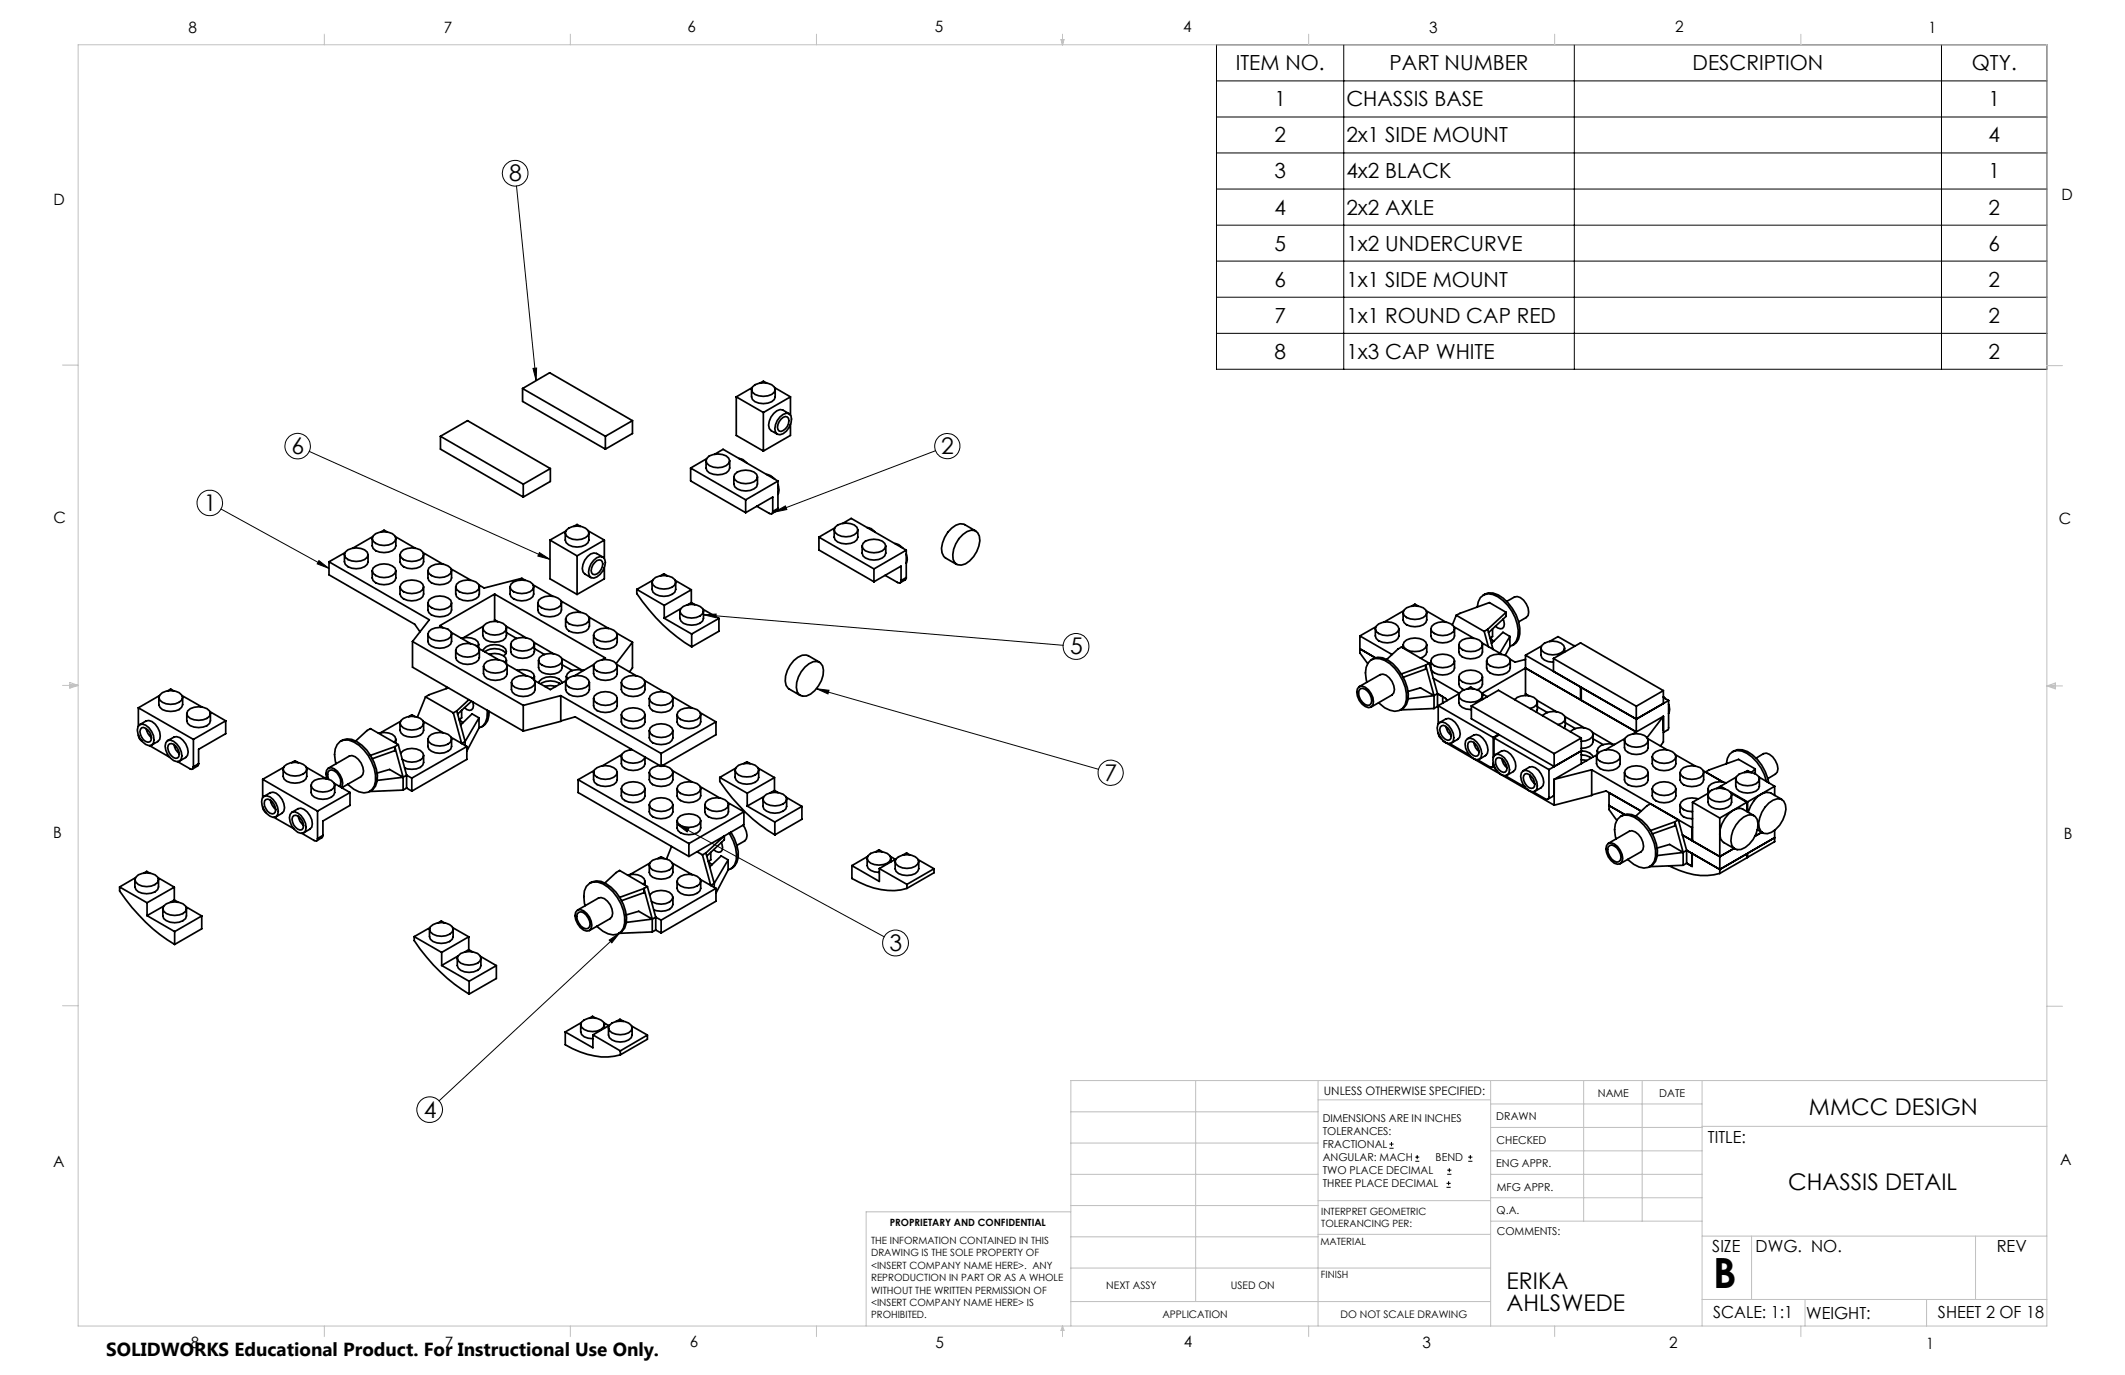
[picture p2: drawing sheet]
<svg xmlns="http://www.w3.org/2000/svg" width="432mm" height="279mm" viewBox="0 0 432 279" stroke-linecap="round" stroke-linejoin="round" font-family="sans-serif">
<defs><g id="words">
<text font-size="8.5" x="348.1" y="261.8">B</text>
<g font-size="4.7">
<text x="103.4" y="36.8">8</text>
<text x="59.3" y="92.3">6</text>
<text x="191.3" y="92.3">2</text>
<text x="41.4" y="103.8">1</text>
<text x="217.4" y="133">5</text>
<text x="224.4" y="158.6">7</text>
<text x="180.7" y="193.3">3</text>
<text x="86.1" y="227.2">4</text>
<text x="367.6" y="226.5">MMCC DESIGN</text>
<text x="363.3" y="241.9">CHASSIS DETAIL</text>
<text x="306.1" y="261.9">ERIKA</text>
<text x="306.1" y="266.4">AHLSWEDE</text>
</g>
<g font-size="4.2">
<text x="251.1" y="14.3">ITEM NO.</text>
<text x="282.4" y="14.3">PART NUMBER</text>
<text x="343.9" y="14.3">DESCRIPTION</text>
<text x="400.7" y="14.3">QTY.</text>
<text x="259" y="21.6">1</text>
<text x="273.6" y="21.6">CHASSIS BASE</text>
<text x="404.1" y="21.6">1</text>
<text x="259" y="28.9">2</text>
<text x="273.6" y="28.9">2x1 SIDE MOUNT</text>
<text x="404.1" y="28.9">4</text>
<text x="259" y="36.3">3</text>
<text x="273.6" y="36.3">4x2 BLACK</text>
<text x="404.1" y="36.3">1</text>
<text x="259" y="43.6">4</text>
<text x="273.6" y="43.6">2x2 AXLE</text>
<text x="404.1" y="43.6">2</text>
<text x="259" y="50.9">5</text>
<text x="273.6" y="50.9">1x2 UNDERCURVE</text>
<text x="404.1" y="50.9">6</text>
<text x="259" y="58.2">6</text>
<text x="273.6" y="58.2">1x1 SIDE MOUNT</text>
<text x="404.1" y="58.2">2</text>
<text x="259" y="65.6">7</text>
<text x="273.6" y="65.6">1x1 ROUND CAP RED</text>
<text x="404.1" y="65.6">2</text>
<text x="259" y="72.9">8</text>
<text x="273.6" y="72.9">1x3 CAP WHITE</text>
<text x="404.1" y="72.9">2</text>
</g>
<text font-size="3.8" x="21.6" y="275.5">SOLIDWORKS Educational Product. For Instructional Use Only.</text>
<g font-size="3.4">
<text x="347.1" y="232.3">TITLE:</text>
<text x="347.9" y="254.3">SIZE</text>
<text x="356.7" y="254.4">DWG. NO.</text>
<text x="405.7" y="254.5">REV</text>
<text x="348.1" y="267.9">SCALE: 1:1</text>
<text x="367" y="268">WEIGHT:</text>
<text x="393.8" y="267.9">SHEET 2 OF 18</text>
</g>
<g font-size="3.2">
<text x="38.3" y="6.7">8</text>
<text x="90.2" y="6.7">7</text>
<text x="139.7" y="6.5">6</text>
<text x="190" y="6.5">5</text>
<text x="240.4" y="6.5">4</text>
<text x="290.4" y="6.7">3</text>
<text x="340.4" y="6.5">2</text>
<text x="391.9" y="6.7">1</text>
<text x="10.9" y="41.6">D</text>
<text x="418.9" y="40.7">D</text>
<text x="10.9" y="106.3">C</text>
<text x="418.4" y="106.4">C</text>
<text x="10.8" y="170.2">B</text>
<text x="419.4" y="170.6">B</text>
<text x="10.8" y="237.2">A</text>
<text x="418.6" y="236.8">A</text>
<text x="38.8" y="273.8">8</text>
<text x="90.4" y="273.8">7</text>
<text x="140.2" y="273.8">6</text>
<text x="190.1" y="273.9">5</text>
<text x="240.5" y="273.8">4</text>
<text x="289" y="273.9">3</text>
<text x="339.1" y="273.8">2</text>
<text x="391.4" y="274.1">1</text>
</g>
<text font-size="2.4" x="269" y="222.4">UNLESS OTHERWISE SPECIFIED:</text>
<g font-size="2.2">
<text x="268.8" y="228">DIMENSIONS ARE IN INCHES</text>
<text x="304.1" y="227.7">DRAWN</text>
<text x="324.7" y="222.9">NAME</text>
<text x="337.2" y="222.9">DATE</text>
<text x="268.8" y="230.6">TOLERANCES:</text>
<text x="268.8" y="233.3">FRACTIONAL</text>
<text x="304.1" y="232.6">CHECKED</text>
<text x="268.8" y="236">ANGULAR: MACH</text>
<text x="268.8" y="238.6">TWO PLACE DECIMAL</text>
<text x="291.7" y="236">BEND</text>
<text x="304" y="237.2">ENG APPR.</text>
<text x="268.8" y="241.3">THREE PLACE DECIMAL</text>
<text x="304.2" y="241.9">MFG APPR.</text>
<text x="304.1" y="246.7">Q.A.</text>
<text x="304.1" y="250.9">COMMENTS:</text>
</g>
<g font-size="2.1">
<text x="224.8" y="262">NEXT ASSY</text>
<text x="250.1" y="261.9">USED ON</text>
<text x="236.2" y="267.8">APPLICATION</text>
<text x="272.4" y="267.8">DO NOT SCALE DRAWING</text>
</g>
<g font-size="2">
<text x="180.8" y="249.2">PROPRIETARY AND CONFIDENTIAL</text>
<text x="268.5" y="246.8">INTERPRET GEOMETRIC</text>
<text x="268.5" y="249.4">TOLERANCING PER:</text>
<text x="177" y="252.8">THE INFORMATION CONTAINED IN THIS</text>
<text x="177" y="255.3">DRAWING IS THE SOLE PROPERTY OF</text>
<text x="177" y="257.8">&lt;INSERT COMPANY NAME HERE&gt;. ANY</text>
<text x="268.3" y="252.9">MATERIAL</text>
<text x="177" y="260.3">REPRODUCTION IN PART OR AS A WHOLE</text>
<text x="177" y="262.9">WITHOUT THE WRITTEN PERMISSION OF</text>
<text x="268.4" y="259.7">FINISH</text>
<text x="177" y="265.4">&lt;INSERT COMPANY NAME HERE&gt; IS</text>
<text x="177" y="267.9">PROHIBITED.</text>
</g>
</g></defs>
<g fill="none" stroke="#000" stroke-width=".2">
<path d="M247.2 9.1h168.7v65.9h-168.7zM247.2 16.4h168.7M273.1 9.1v65.9M319.9 9.1v65.9M394.5 9.1v65.9M105 37.8l3.9 39.5M247.2 23.8h168.7M247.2 31.1h168.7M247.2 38.4h168.7M247.2 45.8h168.7M247.2 53.1h168.7M108.3 74.9l.7-.1-.1 2.5z"/>
<path d="M247.2 60.4h168.7M247.2 67.7h168.7M62.8 91.7l49 22M190.1 91.6l-32.8 12.5M44.9 103.4l22 12.1M64.8 113.9l2.1 1.6-2.4-.9zM109.6 112.3l2.2 1.4-2.5-.7zM157.3 104.1l2.3-1.3 .3 .7zM142.9 124.9l2.6-.1v.7zM142.9 124.9l73.1 6.2M165.9 139.9l2.6 .4-.3 .7zM165.9 139.9l57.3 16.4"/>
<path d="M137.6 167.5l2.4 .9-.4 .7zM137.6 167.5l42.1 22.9M123.8 191l2.1-1.4-1.6 2zM125.9 189.6l-36.7 34.1M282.3 233.3h.9M282.3 232.5h.9M282.8 232.1v.8M287.6 236h.8M287.6 235.1h.8M288 234.7v.8M294.1 238.6h.8M294.1 237.8h.8"/>
<path d="M294.5 237.4v.8M298.3 236h.9M298.3 235.1h.9M298.8 234.7v.8M293.9 241.3h.9M293.9 240.5h.9M294.4 240v.8"/>
<circle cx="104.7" cy="35.2" r="2.6"/>
<circle cx="60.5" cy="90.7" r="2.59"/>
<circle cx="192.5" cy="90.7" r="2.56"/>
<circle cx="42.6" cy="102.2" r="2.59"/>
<circle cx="218.6" cy="131.3" r="2.62"/>
<circle cx="225.7" cy="157" r="2.57"/>
<circle cx="182" cy="191.6" r="2.63"/>
<circle cx="87.3" cy="225.5" r="2.61"/>
</g>
<g fill="none" stroke="#c0c0c0" stroke-width=".2">
<path d="M15.9 9.1h400v260.4h-400zM65.9 6.9v2.2M115.9 6.9v2.2M165.9 6.9v2.2M215.6 8h.6l-.3 1.1zM215.7 8l.2 1.1M215.9 6.9v2.2M216 8l-.1 1.1M265.9 6.9v2.2M315.9 6.9v2.2M365.9 6.9v2.2M12.7 74.2h3.2"/>
<path d="M415.9 74.3h3.2M12.7 139.3h3.2M14.2 139.1l1.7 .2M14.2 138.7l1.7 .6-1.7 .5zM15.9 139.3l-1.7 .3M415.9 139.4h3.2M415.9 139.4l1.8-.6v1.2zM415.9 139.4l1.8 .3M417.7 139.2l-1.8 .2M12.7 204.4h3.2M243 219.6v44.9M267.8 219.6v49.9"/>
<path d="M302.9 219.6v49.9M321.8 219.6v28.5M333.7 219.6v28.5M345.9 219.6v49.9M415.9 204.5h3.2M415.9 219.6h-198.3v49.9M217.6 238.6h50.2M217.6 232.3h50.2M217.6 225.9h50.2M267.8 223.5h35.1M302.9 233.9h43M302.9 229.1h43"/>
<path d="M302.9 224.3h43M302.9 238.6h43M345.9 228.9h70M217.6 257.7h85.3M217.6 251.3h50.2M217.6 245h50.2M217.6 246.2h-41.6v23.3M267.8 250.8h35.1M267.8 244h35.1M302.9 248.1h43M302.9 243.4h43M345.9 251.2h70"/>
<path d="M355.9 251.2v12.9M401.4 251.2v12.9M65.9 269.5v2.1M115.9 269.5v2.1M165.9 269.5v2.1M215.9 269.5v2.1M215.9 269.5l.3 .8h-.6zM217.6 264.5h85.3M265.9 269.5v2.1M315.9 269.5v2.1M345.9 264.1h70M365.9 269.5v2.1"/>
<path d="M366.8 264.1v5.4M391.5 264.1v5.4"/>
</g>
<path d="M108.3 74.9l.7-.1-.1 2.5zM157.3 104.1l2.3-1.3 .3 .7zM142.9 124.9l2.6-.1v.7zM165.9 139.9l2.6 .4-.3 .7zM137.6 167.5l2.4 .9-.4 .7zM123.8 191l2.1-1.4-1.6 2zM64.8 113.9l2.1 1.6-2.4-.9zM109.6 112.3l2.2 1.4-2.5-.7z" fill="#000"/>
<g fill="none" stroke="#000" stroke-width=".35">
<path d="M106.2 79v2.6l16.8 9.7M106.2 79l16.8 9.7M106.2 79l5.5-3.3 16.8 9.8M152.7 79.2v1.4a2.08 2.08 0 0 0 2.4 1.4 2.08 2.08 0 0 0 2.4-1.4v-1.4M152.8 78.8l-3.2 1.8M152.9 78.6a3.3 3.3 0 0 1 4.4 0l.2 .6a2.08 2.08 0 0 1-2.4 1.3 2.08 2.08 0 0 1-2.4-1.3zM154.4 77.8l.7-.3 .7 .3M157.4 78.8l3.2 1.8M89.5 88.7v2.6l16.8 9.7M89.5 88.7l16.8 9.7M89.5 88.7l5.5-3.2 16.8 9.7M106.3 98.4v2.6"/>
<path d="M111.8 95.2l-5.5 3.2M111.8 95.2v2.6l-5.5 3.2M123 88.7v2.6M128.5 85.5l-5.5 3.2M128.5 85.5v2.6l-5.5 3.2M140.3 95.1l11.2 6.5M140.3 95.1v2.6l11.2 6.5M143.5 93.6v1.5l.2 .5a3.3 3.3 0 0 0 4.4 0l.2-.5v-1.5M143.5 93.2l-3.2 1.9M143.7 93.1a3.3 3.3 0 0 1 4.4 0l.2 .5a2.15 2.15 0 0 1-2.4 1.4 2.08 2.08 0 0 1-2.4-1.4zM145.2 92.3l1.7-1 11.2 6.5M149.1 96.9v1.5a2.15 2.15 0 0 0 2.4 1.4 2.15 2.15 0 0 0 2.4-1.4v-1.5"/>
<path d="M149.3 96.4a3.3 3.3 0 0 1 4.4 0l.2 .5a2.08 2.08 0 0 1-2.4 1.4 2.08 2.08 0 0 1-2.4-1.4zM149.6 80.6v7.9l5.5 3.2M149.6 80.6l5.5 3.2M150.1 93.2a2.02 2.02 0 0 1 1.7 .9M155.1 83.8v7.9M155.8 96.4a2.46 2.46 0 0 1 1.6 1M158.1 98.5a2.23 2.23 0 0 1 0 1.9M158.1 97.8l-6.6 3.8M158.1 97.8v5.5M158.5 84.7l.6-.5 .7-.2 .5 .1a2.14 2.14 0 0 1 0 2.8 2.08 2.08 0 0 1-2.4 1.3 2.14 2.14 0 0 1 0-2.8zM158.7 85.2l.9-.6 .4 .1a1.68 1.68 0 0 1-.4 2.4l-.9 .6-.4-.1a1.43 1.43 0 0 1 0-1.9zM160.3 84.1l-1.2-.8a2.17 2.17 0 0 0-2.4 1.4 2.1 2.1 0 0 0 0 2.8l1.2 .7"/>
<path d="M160.6 80.6l-5.5 3.2M160.6 80.6v3.7M160.6 86.3v2.2l-5.5 3.2M66.9 114.2l20.3 11.7-3.4 4.5M66.9 114.2v2.6l17.4 10.1 1 1.5M70 112.7v1.5a2.15 2.15 0 0 0 2.4 1.4 2.15 2.15 0 0 0 2.4-1.4v-1.5M70.1 112.3l-3.2 1.9M70.2 112.2a3.3 3.3 0 0 1 4.4 0l.2 .5a2.08 2.08 0 0 1-2.4 1.4 2.08 2.08 0 0 1-2.4-1.4zM75.6 116v1.4a2.08 2.08 0 0 0 2.4 1.4 2.08 2.08 0 0 0 2.4-1.4v-1.4M75.6 109.4v1.5a2.08 2.08 0 0 0 2.4 1.4 2.08 2.08 0 0 0 2.4-1.4v-1.5M75.7 109l-4 2.4M75.8 115.4a3.3 3.3 0 0 1 4.5 0l.1 .6a2.15 2.15 0 0 1-2.4 1.4 2.15 2.15 0 0 1-2.4-1.4z"/>
<path d="M75.8 108.9a3.3 3.3 0 0 1 4.5 0l.1 .5a2.15 2.15 0 0 1-2.4 1.4 2.15 2.15 0 0 1-2.4-1.4zM77.4 108.1l.6-.4 .7 .4M80.3 109l4 2.4M81.3 119.2v1.5a2.18 2.18 0 0 0 2.4 1.4 2.1 2.1 0 0 0 2.4-1.4v-1.5M81.3 112.7v1.5a2.15 2.15 0 0 0 2.4 1.4 2.08 2.08 0 0 0 2.4-1.4v-1.5M81.5 118.7a3.3 3.3 0 0 1 4.4 0l.2 .5-.2 .6a3.3 3.3 0 0 1-4.4 0l-.2-.6zM81.5 112.2a3.3 3.3 0 0 1 4.4 0l.2 .5-.2 .5a3.3 3.3 0 0 1-4.4 0l-.2-.5zM86 112.3l4 2.4M87 116v1.4a2.08 2.08 0 0 0 2.4 1.4 2.08 2.08 0 0 0 2.4-1.4v-1.4M87.1 115.4a3.3 3.3 0 0 1 4.5 0l.2 .6a2.15 2.15 0 0 1-2.4 1.4 2.15 2.15 0 0 1-2.4-1.4zM91.7 115.6l4 2.3M92.6 119.2v1.5a2.18 2.18 0 0 0 2.4 1.4 2.18 2.18 0 0 0 2.4-1.4v-1.5"/>
<path d="M92.8 118.7a3.3 3.3 0 0 1 4.4 0l.2 .5a2.08 2.08 0 0 1-2.4 1.4 2.08 2.08 0 0 1-2.4-1.4zM103.6 119.2v1.5a2.18 2.18 0 0 0 2.4 1.4 2.18 2.18 0 0 0 2.4-1.4v-1.5M103.8 118.7a3.3 3.3 0 0 1 4.5 0l.1 .5a2.08 2.08 0 0 1-2.4 1.4 2.08 2.08 0 0 1-2.4-1.4zM106.7 117.9l-.7-.4-7.6 2-1.1-.6M108.3 118.9l4.1 2.3M111.8 109.7l5.5 3.3M111.8 109.7v7.9l5.5 3.2M114.9 108.3v1.4a2.15 2.15 0 0 0 2.4 1.5 2.15 2.15 0 0 0 2.4-1.5v-1.4M115 107.9l-3.2 1.8M115 107.8a3.2 3.2 0 0 1 4.5 0l.2 .5a2.18 2.18 0 0 1-2.4 1.4 2.18 2.18 0 0 1-2.4-1.4zM116.6 107l.7-.4 .6 .4M117.3 113v7.8"/>
<path d="M119.6 107.9l3.2 1.8M120.6 113.8l.7-.5 .7-.2 .5 .1a2.1 2.1 0 0 1 0 2.8 2.23 2.23 0 0 1-2.4 1.4 2.16 2.16 0 0 1 0-2.8zM120.9 114.3l.4-.4 .4-.1h.4a1.41 1.41 0 0 1 0 1.9 1.45 1.45 0 0 1-1.6 1 1.41 1.41 0 0 1 0-1.9zM122.5 113.2l-1.3-.7a2.08 2.08 0 0 0-2.4 1.3 2.14 2.14 0 0 0 0 2.8l1.3 .8M122.8 109.7v3.8M122.8 115.4v2.2l-5.5 3.2M122.8 109.7l-5.5 3.3M129.4 119.8v.8a35.2 35.2 0 0 0 11.1 10.8M129.4 119.8l5.6 3.2M132.5 118.3v1.5a2.15 2.15 0 0 0 2.4 1.4 2.15 2.15 0 0 0 2.4-1.4v-1.5M132.6 117.9l-3.2 1.9M132.7 117.8a3.3 3.3 0 0 1 4.4 0l.2 .5a2.08 2.08 0 0 1-2.4 1.4 2.08 2.08 0 0 1-2.4-1.4z"/>
<path d="M134.2 117l.7-.4 .7 .4M137.2 117.9l3.3 1.9M140.5 119.8l-5.5 3.2M140.5 119.8v2.6M151.5 101.6v2.6M153.8 102.9l2.5 1.4a.42 .42 0 0 0 .5 .1 .42 .42 0 0 0 .2-.5M157 103.9v-2.9l-5.5 3.2M158.1 103.3l-.1 .4-1.2 .7M158.1 103.3l-1.1 .6M166.4 109.1v2.7l11.2 6.4M166.4 109.1l11.2 6.5M169.5 107.7v1.4a2.08 2.08 0 0 0 2.4 1.4 2.08 2.08 0 0 0 2.4-1.4v-1.4"/>
<path d="M169.6 107.3l-3.2 1.8M169.7 107.1a3.3 3.3 0 0 1 4.4 0l.2 .6a2.15 2.15 0 0 1-2.4 1.4 2.15 2.15 0 0 1-2.4-1.4zM171.2 106.4l1.8-1.1 11.1 6.5M175.2 110.9v1.5a2.08 2.08 0 0 0 2.4 1.4 2.15 2.15 0 0 0 2.4-1.4v-1.5M175.4 110.4a3.3 3.3 0 0 1 4.4 0l.2 .5a2.08 2.08 0 0 1-2.4 1.4l-1.7-.4-.5-.4-.2-.6zM176.2 107.2a2.01 2.01 0 0 1 1.6 1M177.6 115.6v2.6M179.8 116.9l2.6 1.5a.42 .42 0 0 0 .5 0 .42 .42 0 0 0 .2-.4M181.9 110.5a2.31 2.31 0 0 1 1.6 .9M183.1 118v-3l-5.5 3.2M184.1 112.6a2.23 2.23 0 0 1 0 1.9M184.1 117.4l-.2 .4-1 .6"/>
<path d="M184.1 111.8l-6.5 3.8M184.1 111.8v5.6M184.1 117.4l-1 .6M195.7 108.6a2.03 2.03 0 0 1 2.9-.4 3.7 3.7 0 0 1-.1 3.9 4.7 4.7 0 0 1-3.2 2.7h-.7l-.6-.4a3.9 3.9 0 0 1 .2-3.9l.6-1zM198.3 107.9l-2.3-1.3a2.22 2.22 0 0 0-2.6 .7 5.8 5.8 0 0 0-2 5l.4 .8 .3 .3 2.3 1.3M83.8 130.4l22.5 12.9M83.8 130.4v5.2l22.5 13M87 128.9v1.5a2.18 2.18 0 0 0 2.4 1.3 2.18 2.18 0 0 0 2.4-1.3v-1.5M87 122.5v1.5a2.08 2.08 0 0 0 2.4 1.3 2.08 2.08 0 0 0 2.4-1.3v-1.5M87.1 128.3a3.3 3.3 0 0 1 4.5 0l.2 .6a2.08 2.08 0 0 1-2.4 1.3 2.08 2.08 0 0 1-2.4-1.3zM87.1 122a3.3 3.3 0 0 1 4.5 0l.2 .5a2.18 2.18 0 0 1-2.4 1.4 2.18 2.18 0 0 1-2.4-1.4zM90.7 139.6v.3"/>
<path d="M91.1 139.8l-3.9 1.4-.7 .4M91.7 128.5l4 2.3M92.6 132.2v1.4a2.15 2.15 0 0 0 2.4 1.4 2.15 2.15 0 0 0 2.4-1.4v-1.4M92.8 131.6a3.2 3.2 0 0 1 4.4 0l.2 .6a2.18 2.18 0 0 1-2.4 1.3 2.18 2.18 0 0 1-2.4-1.3zM93.7 129.7a3.7 3.7 0 0 1 3.4 .7l.2 .5-.2 .5M97.3 130.9v.8M97.3 131.8l4 2.3M98.1 127.6v1.5a2.08 2.08 0 0 0 2.4 1.4l1.7-.4 .5-.5 .2-.5v-1.5M98.1 132.2a2.92 2.92 0 0 1 4.6-.3l.2 .5-.2 .5-.4 .4M98.2 127.2l-4 2.4M98.2 135.4v1.5a2.08 2.08 0 0 0 2.4 1.4l1.8-.4 .5-.5 .1-.5v-1.5M98.3 127.1a3.3 3.3 0 0 1 4.4 0l.2 .5a2.08 2.08 0 0 1-2.4 1.4 2.15 2.15 0 0 1-2.4-1.4z"/>
<path d="M98.5 134.9a3.3 3.3 0 0 1 4.4 0l.1 .5-.1 .5a3.3 3.3 0 0 1-4.4 0l-.3-.5zM98.5 132.4a3.3 3.3 0 0 1 4.3 .4M99.4 133a3.4 3.4 0 0 1 3.3 .6l.2 .6-.2 .5M100.5 120.7l-11.1 6.4 .6 .4M100.5 120.7l22.5 13-.7 .4M100.5 120.7v5.6M100.5 125.9l.7 .4M102.8 127.2l4.1 2.4M102.9 134.2v.7M102.9 128.6l2.1 1.1M103 135l4 2.3M103.8 130.9v1.5a2.18 2.18 0 0 0 2.4 1.4 2.18 2.18 0 0 0 2.4-1.4v-1.5"/>
<path d="M103.9 138.7v1.4a2.15 2.15 0 0 0 2.4 1.4 2.15 2.15 0 0 0 2.4-1.4v-1.4M104 130.4a3.3 3.3 0 0 1 4.4 0l.2 .5a2.08 2.08 0 0 1-2.4 1.4 2.08 2.08 0 0 1-2.4-1.4zM104.1 138.1a3.2 3.2 0 0 1 4.4 0l.2 .6a2.08 2.08 0 0 1-2.4 1.4 2.08 2.08 0 0 1-2.4-1.4zM105.1 136.2a3.7 3.7 0 0 1 3.3 .7l.2 .5-.2 .6M108.5 130.5l4 2.4M108.6 137.4v.8M108.6 131.8l2 1.2M108.6 138.3l3.2 1.8 3.2-1.8M109.3 122.5v1.5a2.08 2.08 0 0 0 2.4 1.3 2.08 2.08 0 0 0 2.4-1.3v-1.5M109.4 134.2v1.4a2.08 2.08 0 0 0 2.4 1.4 2.08 2.08 0 0 0 2.4-1.4v-1.4M109.5 138.7a2.25 2.25 0 0 1 2.3-1.2 2.35 2.35 0 0 1 2.4 1.2M109.5 122a3.3 3.3 0 0 1 4.4 0l.2 .5a2.18 2.18 0 0 1-2.4 1.4 2.18 2.18 0 0 1-2.4-1.4z"/>
<path d="M109.6 133.6a3.3 3.3 0 0 1 4.5 0l.1 .6a2.15 2.15 0 0 1-2.4 1.4 2.15 2.15 0 0 1-2.4-1.4zM109.8 139a3.7 3.7 0 0 1 4 0M110.7 139.5a3.7 3.7 0 0 1 2.3 0M114 122.1l4 2.3M114.2 133.8l3.9 2.3M114.2 135.1l2.1 1.1M114.9 138.7v1.4a2.15 2.15 0 0 0 2.4 1.4 2.16 2.16 0 0 0 2.5-1.4v-1.4M114.9 125.8v1.4a2.08 2.08 0 0 0 2.4 1.4 2.1 2.1 0 0 0 2.5-1.4v-1.4M115.1 137.4v.8M115.1 138.1a3.2 3.2 0 0 1 4.5 0l.2 .6a2.1 2.1 0 0 1-2.5 1.4 2.08 2.08 0 0 1-2.4-1.4zM115.1 125.2a3.3 3.3 0 0 1 4.5 0l.2 .6a2.1 2.1 0 0 1-2.5 1.3 2.08 2.08 0 0 1-2.4-1.3zM118.6 136.2a3.6 3.6 0 0 0-3.3 .7l-.2 .5 .2 .6"/>
<path d="M119.7 125.4l4 2.3M120.6 135.4v1.5a2.08 2.08 0 0 0 2.4 1.4 2.08 2.08 0 0 0 2.4-1.4v-1.5M120.6 129v1.5a2.15 2.15 0 0 0 2.4 1.4 2.15 2.15 0 0 0 2.4-1.4v-1.5M120.7 135l-4 2.3M120.8 134.9a3.3 3.3 0 0 1 4.4 0l.2 .5a2.08 2.08 0 0 1-2.4 1.4 2.08 2.08 0 0 1-2.4-1.4zM120.8 128.5a3.2 3.2 0 0 1 4.4 0l.2 .5a2.18 2.18 0 0 1-2.4 1.4 2.18 2.18 0 0 1-2.4-1.4zM125.3 135l4 2.3M125.3 128.7l3.2 1.8M126.3 138.7v1.4a2.15 2.15 0 0 0 2.4 1.4 2.15 2.15 0 0 0 2.4-1.4v-1.4M126.4 138.1a3.2 3.2 0 0 1 4.5 0l.2 .6a2.08 2.08 0 0 1-2.4 1.4 2.08 2.08 0 0 1-2.4-1.4zM128.5 130.5v5.2l-.6 .8M128.5 130.5l-3.3 4.3"/>
<path d="M131 138.3l4 2.3M135 123v2.6M135 125.6l5.5 3.2M138.1 124.2v1.5a2.08 2.08 0 0 0 2.4 1.3 2.08 2.08 0 0 0 2.4-1.3v-1.5M138.3 123.7l-3.3 1.9M138.4 123.6a3.3 3.3 0 0 1 4.4 0l.1 .6a2.15 2.15 0 0 1-2.4 1.4 2.15 2.15 0 0 1-2.4-1.4zM140.5 122.4l-.8 .5M140.5 122.4l.7 .5M140.5 128.8v2.6M142.9 123.8l3.2 1.9M146.1 125.7l-5.6 3.1M146.1 125.7v2.6l-5.6 3.1"/>
<path d="M163.6 135.5l.8-.6a1.71 1.71 0 0 1 1.9-.4 1.71 1.71 0 0 1 1 1.7 5.9 5.9 0 0 1-3.4 5.2 1.57 1.57 0 0 1-2.1-1.7 5.9 5.9 0 0 1 1.8-4.2zM166.5 134.5l-2.2-1.3a2.58 2.58 0 0 0-3 1 5.6 5.6 0 0 0-1.6 5.1l.5 .6 2.4 1.4M276.2 139.5l4.3-2.4a2.08 2.08 0 0 1 2.4 1.4 2.1 2.1 0 0 1 0 2.7l-4.3 2.5M276.2 139.5a2.08 2.08 0 0 1 2.4 1.4 2.14 2.14 0 0 1 0 2.8 2.19 2.19 0 0 1-2.4-1.4 2.14 2.14 0 0 1 0-2.8zM276.3 129.2v3.5l1.6 2.1M276.3 131.8l3.2 1.9M276.3 129.2l6.6 3.8M276.4 139.9a1.92 1.92 0 0 1 2.2 1.8l.1 .7-.1 .5-.3 .4a1.7 1.7 0 0 1-1.9-1.2 1.69 1.69 0 0 1 0-2.2zM277.7 138.6a5 5 0 0 1 .3-3.9 2.46 2.46 0 0 1 3.4-.5 9 9 0 0 1 4.4 7.9 2.36 2.36 0 0 1-3.4 2.2l-1-.5-1.3-1M278.7 134.1a2.66 2.66 0 0 1 3.3 0 9.2 9.2 0 0 1 4.1 8.1 2.5 2.5 0 0 1-1.5 2.1M279.5 127.8v1.4a2.08 2.08 0 0 0 2.4 1.4 2.15 2.15 0 0 0 2.4-1.4v-1.4M279.5 127.4l-3.2 1.8"/>
<path d="M279.6 127.2a3.2 3.2 0 0 1 4.5 0l.2 .6a2.18 2.18 0 0 1-2.4 1.4 2.1 2.1 0 0 1-2.4-1.4zM281.8 134l2.3-2.1 .7-.4 5.6 3.3M285.1 124.5v1.5a2.08 2.08 0 0 0 2.4 1.4 2.08 2.08 0 0 0 2.4-1.4v-1.5M285.1 131v.7M285.2 124.1l-4 2.3M285.3 130.5a3.3 3.3 0 0 1 4.4 0l.2 .5a2.08 2.08 0 0 1-2.4 1.4 2.08 2.08 0 0 1-2.4-1.4zM285.3 124a3.3 3.3 0 0 1 4.4 0l.2 .5a2.08 2.08 0 0 1-2.4 1.4 2.08 2.08 0 0 1-2.4-1.4zM286.8 123.2l.7-.4 .7 .4M289.7 135.1l-4.9 1.8M289.7 135.1v.9l-4.5 1.6M289.7 135.1l1.7 6.3M289.8 124.1l4 2.3"/>
<path d="M289.9 131v1.5l-.2 .5-1.1 .7M290.4 134.8l-.7 .3M290.4 134.8l1.7 6.1M290.8 134.3v1.4a2.15 2.15 0 0 0 2.4 1.5 2.15 2.15 0 0 0 2.4-1.5v-1.4M290.8 127.8v1.4a2.15 2.15 0 0 0 2.4 1.4 2.15 2.15 0 0 0 2.4-1.4v-1.4M290.9 133.8a3.3 3.3 0 0 1 4.5 0l.2 .5a2.08 2.08 0 0 1-2.4 1.4 2.08 2.08 0 0 1-2.4-1.4zM290.9 127.2a3.2 3.2 0 0 1 4.5 0l.2 .6a2.18 2.18 0 0 1-2.4 1.4 2.18 2.18 0 0 1-2.4-1.4zM291.3 137.8l5.2 3.1M295.5 127.4l4 2.3M295.9 125l5.7 3.3M295.9 125l-.8 2M296.4 137.5v1.5l.2 .6 .9 .6"/>
<path d="M296.4 131v1.5a2.08 2.08 0 0 0 2.4 1.4 2.08 2.08 0 0 0 2.4-1.4v-1.5M296.6 137a3.3 3.3 0 0 1 4.5 0l.1 .5a2.15 2.15 0 0 1-2.4 1.5 2.15 2.15 0 0 1-2.4-1.5zM296.6 130.5a3.3 3.3 0 0 1 4.5 0l.1 .5a2.08 2.08 0 0 1-2.4 1.4 2.08 2.08 0 0 1-2.4-1.4zM298.2 140l.6-.4 .7 .4M300.2 123.3a2.5 2.5 0 0 1 1.3-2.4 2.5 2.5 0 0 1 2.8 .3 8.8 8.8 0 0 1 4.1 8.1l-.3 .9-.5 .8-.8 .4M301.1 130.6l4.1 2.4M301.2 137.5v1.5l-.1 .6-.9 .6M301.4 120.9a2.69 2.69 0 0 1 3 0 9.1 9.1 0 0 1 4.4 7.9 2.53 2.53 0 0 1-1.5 2.4M301.6 128.3l.8 3.1M302.1 134.3v1.4a2.15 2.15 0 0 0 2.4 1.5 2.15 2.15 0 0 0 2.4-1.5v-1.4M302.3 133.8a3.3 3.3 0 0 1 4.4 0l.2 .5a2.08 2.08 0 0 1-2.4 1.4 2.08 2.08 0 0 1-2.4-1.4zM302.3 127.9l-.7 .4"/>
<path d="M302.3 127.9l1.1 4.1M303.3 127.8v1.5l-.5 .3 .7 .7M305.4 125.8a1.58 1.58 0 0 1-.1 1.9l-.4 .1-1-.6M306 124.4l-3.4-2-6.7 2.6M306 124.4l-3.7 3.5M306 124.4v.8l-3.5 3.4M306.2 122.2l1.5-.9a2.08 2.08 0 0 1 2.4 1.4 2.14 2.14 0 0 1 0 2.8l-1.5 .9M306.8 133.9l1.1 .6 2.1-.5M306.8 129.3v2.1M306.8 129.3l-1.4-.8-2.3 2.2M306.8 129.3l-2 3.5M306.8 131.4l-.9 1.8"/>
<path d="M310 133.1l22.5 13M310 133.1v8.2M313.1 131.7v1.4a2.19 2.19 0 0 0 2.6 1.4M313.2 131.3l-3.2 1.8M313.3 131.2a3.2 3.2 0 0 1 4.4 0l.2 .5a2.18 2.18 0 0 1-2.4 1.4 2.18 2.18 0 0 1-2.4-1.4zM314.9 130.4l1.7-1 3.4 1.9M315.7 133.8l16.8 9.7M315.7 133.8l5.5-3.2 16.8 9.7M315.7 133.8v2.6M317.9 131.7v.8M319.8 131.2h.3M321.2 139.6v2.6l.1-.1"/>
<path d="M28.1 149.4l.1 .5 .6 .7M28.1 143.8v3.7M28.1 143.8l11.2 6.4M28.4 147.2l1.3-.7a2.08 2.08 0 0 1 2.4 1.4 2.14 2.14 0 0 1 0 2.8l-1.3 .7M28.4 147.2a2.08 2.08 0 0 1 2.4 1.4 2.14 2.14 0 0 1 0 2.8 2.17 2.17 0 0 1-2.4-1.4 2.1 2.1 0 0 1 0-2.8zM28.8 147.9a1.99 1.99 0 0 1 1.9 2.6l-.3 .2a1.91 1.91 0 0 1-1.9-2.5zM29.7 148.1a2.87 2.87 0 0 0 1.1 1.8M30.4 151.5l4 2.3M32.3 141.7v1.5a2.08 2.08 0 0 0 2.4 1.4 2.1 2.1 0 0 0 2.4-1.4v-1.5M32.4 141.4l-4.3 2.4M32.5 141.2a3.2 3.2 0 0 1 4.4 0l.2 .5a2.19 2.19 0 0 1-2.4 1.4 2.18 2.18 0 0 1-2.4-1.4zM34 150.5l1.3-.7a2.08 2.08 0 0 1 2.4 1.4 2.1 2.1 0 0 1 0 2.7l-1.2 .8"/>
<path d="M34 150.5a2.18 2.18 0 0 1 2.5 1.4 2.1 2.1 0 0 1 0 2.8 2.14 2.14 0 0 1-2.5-1.4 2.16 2.16 0 0 1 0-2.8zM34 140.4l.7-.4 .6 .4M34.4 151.2a1.95 1.95 0 0 1 1.9 2.5l-.2 .3a1.45 1.45 0 0 1-1.7-.9 1.41 1.41 0 0 1 0-1.9zM35.4 151.3a2.61 2.61 0 0 0 1 1.8M36.1 154.8l2.5 1.4a.42 .42 0 0 0 .5 .1 .42 .42 0 0 0 .2-.5M37 141.4l4 2.3M38 145v1.5a2.08 2.08 0 0 0 2.4 1.3 2.08 2.08 0 0 0 2.4-1.3v-1.5M38.1 144.5a3.3 3.3 0 0 1 4.5 0l.2 .5a2.08 2.08 0 0 1-2.4 1.4 2.08 2.08 0 0 1-2.4-1.4zM39.3 150.2v5.6M40.4 155.2l-.3 .4-1 .7M40.4 155.2l-1.1 .6M42.7 144.6l3.2 1.9"/>
<path d="M45.9 146.5l-6.6 3.7M45.9 146.5v2.6l-5.5 3.2v2.9M53.4 158.4v3.7M53.4 158.4l11.1 6.4M57.5 156.3v1.5a2.08 2.08 0 0 0 2.4 1.3 2.08 2.08 0 0 0 2.4-1.3v-1.5M57.6 155.9l-4.2 2.5M57.7 155.8a3.3 3.3 0 0 1 4.5 0l.1 .5a2.15 2.15 0 0 1-2.4 1.4 2.15 2.15 0 0 1-2.4-1.4zM59.3 155l.6-.4 .7 .4M62.3 155.9l4 2.3M63.2 159.6v1.4a2.1 2.1 0 0 0 2.4 1.4 2.18 2.18 0 0 0 2.4-1.4v-1.4M63.4 159a3.3 3.3 0 0 1 4.4 0l.2 .6a2.08 2.08 0 0 1-2.4 1.3l-1.7-.4-.5-.4-.2-.5zM66.4 158.3a1.86 1.86 0 0 1 .3-2.2 2.08 2.08 0 0 1 2.4 1.4 2.32 2.32 0 0 1 .3 2.5"/>
<path d="M66.7 156.1l4.3-2.5a2.17 2.17 0 0 1 2.4 1.4 2.1 2.1 0 0 1 0 2.8l-3.9 2.3M66.8 158.4a1.56 1.56 0 0 1 .2-1.9 2.22 2.22 0 0 1 2.3 2.5l-.1 .5-.3 .3M67.9 159.2l3.2 1.8M68.3 155.2a4.9 4.9 0 0 1 .2-3.9 2.38 2.38 0 0 1 3.4-.5 8.9 8.9 0 0 1 4.4 7.9 2.36 2.36 0 0 1-3.3 2.2l-1.1-.5-1.2-1.1M69.2 150.6a2.87 2.87 0 0 1 3.3 .1 9 9 0 0 1 4.1 8 2.5 2.5 0 0 1-1.5 2.1M72.3 150.6l2.3-2.2 .7-.3 5.6 3.2M76.6 157.1l2.6-.7 2.7 1.5M76.9 149a3.7 3.7 0 0 1 3.4 .7l.1 .5-.2 .6M80.2 151.7l-4.9 1.8M80.2 151.7v.8l-4.5 1.7M80.2 151.7l1.7 6.2M80.4 150.2v.8"/>
<path d="M80.9 151.3l-.7 .4M80.9 151.3l1.7 6.2M81.3 146.9v1.5a2.08 2.08 0 0 0 2.4 1.4l1.7-.4 .5-.5 .2-.5v-1.5M81.4 146.6l-4 2.3M81.4 153a3.1 3.1 0 0 1 4.5 0l.2 .5a2.1 2.1 0 0 1-2.4 1.4l-.9-.1-1.1-.5M81.5 146.4a3.3 3.3 0 0 1 4.4 0l.2 .5a2.08 2.08 0 0 1-2.4 1.4 2.15 2.15 0 0 1-2.4-1.4zM81.9 157.9l-5.2 .7M81.9 157.9v2.6M82.6 157.5l-.7 .4M82.6 157.5l1.1 .6M82.6 157.5v2.6M83 145.6l.7-.4 .6 .4"/>
<path d="M83.7 158.1v2.7M86 146.6l4 2.3M86.1 153.5v1.4a2.02 2.02 0 0 1-2.4 1.4l-.9-.1-.6-.2M86.5 141.6l-1.7 4.1M86.5 141.6l5.6 3.3M87 150.2v1.5a2.18 2.18 0 0 0 2.4 1.4 2.18 2.18 0 0 0 2.4-1.4v-1.5M87.1 149.7a3.3 3.3 0 0 1 4.5 0l.2 .5a2.08 2.08 0 0 1-2.4 1.4 2.08 2.08 0 0 1-2.4-1.4zM91.7 149.8l2.1 1.3M92.1 144.9l1.7 6.2M92.8 144.5l-.7 .4M92.8 144.5l1.7 6.2M93.8 144.4v1.5l-.5 .3 .8 .7"/>
<path d="M93.8 151.1l1.1 .6M94.5 150.7l-.7 .4M94.5 150.7v.8M94.9 151.7l-11.2 6.4M94.9 151.7v2.6l-11.2 6.5M95.3 142.2l-2.5 2.3M95.8 142.5l-2.8 2.6M96.1 142.6a1.43 1.43 0 0 1-.3 1.7l-.4 .1-.5-.2-.5-.4M97.3 145.9v2M97.3 145.9l-1.4-.8-2.3 2.2M97.3 147.9l-2.4 4.7M97.3 145.9l-2.8 4.8"/>
<path d="M99 144.3a3.8 3.8 0 0 1-.9 3.2l-.8 .4M99.4 144.5a3 3 0 0 1-1.6 3.2M106.3 143.3v5.3M113.9 141.4l20.4 11.7M113.9 141.4l-7.6 1.9M113.9 146.5l3-.8 17.4 10M113.9 141.4v5.2l-7.6 2M117.5 158.4l22.5 13M117.5 158.4v2.6l22.5 13M120.6 157v1.4a2.08 2.08 0 0 0 2.4 1.4 2.08 2.08 0 0 0 2.4-1.4v-1.4M120.6 141.9v1.5a2.08 2.08 0 0 0 2.4 1.4 2.08 2.08 0 0 0 2.4-1.4v-1.5M120.7 156.6l-3.2 1.8"/>
<path d="M120.8 156.4a3.3 3.3 0 0 1 4.4 0l.2 .6a2.15 2.15 0 0 1-2.4 1.4 2.15 2.15 0 0 1-2.4-1.4zM120.8 141.4a3.3 3.3 0 0 1 4.4 0l.2 .5a2.15 2.15 0 0 1-2.4 1.4 2.15 2.15 0 0 1-2.4-1.4zM126.3 145.2v1.5a2.18 2.18 0 0 0 2.4 1.4 2.18 2.18 0 0 0 2.4-1.4v-1.5M126.4 153.3l-4.1 2.3M126.4 159.7a3.3 3.3 0 0 1 4.5 0l.2 .5a2.08 2.08 0 0 1-2.4 1.4 2.08 2.08 0 0 1-2.4-1.4zM126.4 144.7a3.3 3.3 0 0 1 4.5 0l.2 .5a2.08 2.08 0 0 1-2.4 1.4 2.08 2.08 0 0 1-2.4-1.4zM128.2 152.2l-.2 .2M128.4 152.3a2.01 2.01 0 0 0-2.1 1.4 2.08 2.08 0 0 0 2.4 1.4 2.23 2.23 0 0 0 2.4-1.3v1.4a2.18 2.18 0 0 1-2.4 1.4 2.18 2.18 0 0 1-2.4-1.4v-1.5M131.9 157v1.4l.2 .6a3.3 3.3 0 0 0 4.4 0l.2-.6v-1.4M131.9 141.9v1.5l.2 .5a3.3 3.3 0 0 0 4.4 0l.2-.5v-1.5M131.9 148.4v1.5l.2 .6a3.3 3.3 0 0 0 4.4 0l.2-.6v-1.5M132.1 147.9a3.3 3.3 0 0 1 4.4 0l.2 .5a2.15 2.15 0 0 1-2.4 1.5 2.08 2.08 0 0 1-2.4-1.5z"/>
<path d="M132.1 141.4a3.3 3.3 0 0 1 4.4 0l.2 .5a2.15 2.15 0 0 1-2.4 1.4 2.08 2.08 0 0 1-2.4-1.4zM134.1 155.6a2.03 2.03 0 0 0-2.2 1.4 2.08 2.08 0 0 0 2.4 1.4 2.15 2.15 0 0 0 2.4-1.4 2.11 2.11 0 0 0-2.1-1.4M134.3 153.1v2.6M134.7 155.5l.3 .1M136.6 156.6l4.1 2.3M136.6 141.5l4.1 2.4M137.6 145.2v1.5a2.18 2.18 0 0 0 2.4 1.4 2.18 2.18 0 0 0 2.4-1.4v-1.5M137.8 159.7a3.3 3.3 0 0 1 4.4 0l.2 .5a2.08 2.08 0 0 1-2.4 1.4 2.08 2.08 0 0 1-2.4-1.4zM137.8 144.7a3.3 3.3 0 0 1 4.4 0l.2 .5a2.08 2.08 0 0 1-2.4 1.4 2.08 2.08 0 0 1-2.4-1.4zM142.3 159.8l4 2.4M142.3 144.8l3.2 1.9M145.5 146.7v2.6l-11.2 6.4"/>
<path d="M145.5 146.7l-11.2 6.4M146.3 158v.8a35.4 35.4 0 0 0 11.1 10.9M146.3 158l5.5 3.2M149.4 156.5v1.5a2.08 2.08 0 0 0 2.4 1.3 2.08 2.08 0 0 0 2.4-1.3v-1.5M149.5 156.1l-3.2 1.9M149.6 156a3.3 3.3 0 0 1 4.4 0l.2 .5a2.08 2.08 0 0 1-2.4 1.4 2.08 2.08 0 0 1-2.4-1.4zM151.1 155.2l.7-.4 .6 .4M154.1 156.1l3.3 1.9M157.4 158l-5.6 3.2M157.4 158v2.6M286.1 140.5l2.5-.7 2.8 1.6M291.4 141.4l-5.3 .6"/>
<path d="M291.4 141.4v2.6M291.4 144l-6.8 .3M292.1 140.9l-.7 .5M292.1 140.9l1.1 .7v1.3M292.1 143.5l.1 .2M292.1 140.9v2.6M292.1 143.5l-.7 .5M292.1 140.9l1.7 1 .3 .4M292.2 149l.3 .6 .4 .5M292.2 143.4l11.2 6.5M292.2 143.4v3.7M292.5 146.8l1.3-.7a2.17 2.17 0 0 1 2.4 1.4 2 2 0 0 1 0 2.7l-1.3 .8"/>
<path d="M292.5 146.8a2.08 2.08 0 0 1 2.4 1.4 2.14 2.14 0 0 1 0 2.8 2.08 2.08 0 0 1-2.4-1.4 2.14 2.14 0 0 1 0-2.8zM292.9 147.5a1.64 1.64 0 0 1 1.9 1.5v1l-.2 .4a1.69 1.69 0 0 1-1.9-1.6l-.1-.6 .1-.4zM293.3 150.6l22.5 13M293.8 147.6a2.64 2.64 0 0 0 1.1 1.8M294.6 151.1l4 2.3M296.4 141.3v1.5a2.19 2.19 0 0 0 2.6 1.4M296.5 140.9l-4.3 2.5M296.6 140.8a3.3 3.3 0 0 1 4.5 0l.1 .5a2.08 2.08 0 0 1-2.4 1.4 2.08 2.08 0 0 1-2.4-1.4zM298.2 150.1l1.3-.7a2.08 2.08 0 0 1 2.4 1.3 2.14 2.14 0 0 1 0 2.8l-1.3 .8M298.2 150.1a2.08 2.08 0 0 1 2.4 1.4 2.16 2.16 0 0 1 0 2.8 2.17 2.17 0 0 1-2.4-1.4 2.1 2.1 0 0 1 0-2.8zM298.6 150.7a1.41 1.41 0 0 1 1.6 1 1.41 1.41 0 0 1 0 1.9 1.95 1.95 0 0 1-1.9-2.6zM299 143.4v2.6l16.8 9.8"/>
<path d="M299 143.4l16.8 9.7M299 143.4l5.5-3.1 16.8 9.7M299.5 150.9a2.49 2.49 0 0 0 1.1 1.8M300.2 154.4l2.5 1.4a.44 .44 0 0 0 .5 .1 .44 .44 0 0 0 .2-.5v-.4M301.1 140.9l8.9-5.2 22.5 13M301.1 140.9l1.1 .7M301.2 141.3v.8M303.4 149.9v4.1M303.6 155.5l.1 .5 .5 .7M303.6 155.6l-.4 .3M303.6 149.9v3.7M303.6 149.9l11.1 6.5"/>
<path d="M303.8 153.4l1.3-.8a2.17 2.17 0 0 1 2.4 1.4 2.1 2.1 0 0 1 0 2.8l-1.3 .7M303.8 153.4a2.17 2.17 0 0 1 2.4 1.4 2.1 2.1 0 0 1 0 2.7 2.08 2.08 0 0 1-2.4-1.4 2.14 2.14 0 0 1 0-2.7zM304 154.3l.2-.3a1.94 1.94 0 0 1 1.9 2.6l-.2 .3a1.99 1.99 0 0 1-1.9-2.6zM304.5 149.2l-1.1 .7M304.6 149.3l-1 .6M305.2 154.2a2.83 2.83 0 0 0 1 1.8M305.9 157.6l4 2.3M307.8 142.2a3.3 3.3 0 0 1 4.4 0l.2 .5-.2 .5-.5 .5-.8 .3M309.5 156.6l1.3-.7a2.08 2.08 0 0 1 2.4 1.4 2.04 2.04 0 0 1 0 2.8l-1.3 .7M309.5 156.6a2.08 2.08 0 0 1 2.4 1.4 2.14 2.14 0 0 1 0 2.8 2.17 2.17 0 0 1-2.4-1.4 2.1 2.1 0 0 1 0-2.8zM309.9 157.3a1.72 1.72 0 0 1 1.9 1.5v1l-.3 .3a1.94 1.94 0 0 1-1.9-2.5zM310 141l.7 .4"/>
<path d="M310.8 157.4a2.63 2.63 0 0 0 1.1 1.8M312.3 142.3l4 2.3M312.4 142.7v1.5l-.2 .5M312.4 143.6l2 1.2M313.4 145.4a3.3 3.3 0 0 1 4.5 .1l.2 .5-.2 .5-.5 .5-.8 .2M314.7 156.4v5.5a.44 .44 0 0 1-.2 .5 .44 .44 0 0 1-.5-.1l-2.5-1.4M315.8 153.1v2.7M315.8 158.4v5.2M318 145.6l4 2.3M318.1 146v1.4l-.2 .6M318.1 146.9l2 1.1M319.1 148.7a3.3 3.3 0 0 1 4.4 0l.2 .5a2.15 2.15 0 0 1-2.4 1.4"/>
<path d="M321.3 154.4l1.1 .2M321.3 152.6a2.35 2.35 0 0 1 2.4 1.2M321.3 153.4l.9 .1 1.1 .5M321.3 150l-5.5 3.1M321.3 150v5.2M321.3 152.6l-5.5 3.2M321.3 152.6l-6.6 3.8M321.3 155.2l-5.5 3.2M323.4 156.4l20.4 11.8M323.4 156.4l-7.6 2M323.4 156.4v5.2l-7.6 2M323.6 148.8l4 2.4"/>
<path d="M323.7 149.2v1.5a2.08 2.08 0 0 1-2.4 1.4M323.7 150.1l2.1 1.2M324.4 153.7v1.5a2.15 2.15 0 0 0 2.4 1.4 2.15 2.15 0 0 0 2.4-1.4v-1.5M324.5 153.4l-3.2 1.8M324.6 152.5v.7M324.6 153.2a3.2 3.2 0 0 1 4.4 0l.2 .5a2.18 2.18 0 0 1-2.4 1.4 2.18 2.18 0 0 1-2.4-1.4zM328.1 151.3a3.6 3.6 0 0 0-3.3 .7l-.2 .5 .2 .5M330.1 150.5v1.4a2.18 2.18 0 0 0 2.4 1.4 2.18 2.18 0 0 0 2.4-1.4v-1.4M330.1 157v1.5a2.08 2.08 0 0 0 2.4 1.3 2.08 2.08 0 0 0 2.4-1.3v-1.5M330.2 150.1l-4 2.3M330.3 156.5a3.3 3.3 0 0 1 4.4 0l.2 .5a2.08 2.08 0 0 1-2.4 1.4 2.08 2.08 0 0 1-2.4-1.4zM330.3 149.9a3.3 3.3 0 0 1 4.4 0l.2 .6a2.08 2.08 0 0 1-2.4 1.3 2.08 2.08 0 0 1-2.4-1.3z"/>
<path d="M332.5 146.1l-11.2-6.4v2.6l11.2 6.4M332.5 143.5v5.2M332.5 148.7l-.7 .4M334.8 150.1l4 2.3M335.7 153.7v1.5a2.15 2.15 0 0 0 2.4 1.4 2.15 2.15 0 0 0 2.4-1.4v-1.5M335.9 159.7a3.2 3.2 0 0 1 4.5 0l.1 .6a2.18 2.18 0 0 1-2.4 1.3 2.18 2.18 0 0 1-2.4-1.3zM335.9 153.2a3.2 3.2 0 0 1 4.5 0l.1 .5a2.18 2.18 0 0 1-2.4 1.4 2.18 2.18 0 0 1-2.4-1.4zM338 141.5l.4 .5M338 140.3l-5.5 3.2M338 140.3v2.6M338 145.6v5.2l-.6 .8M338 145.6l-5.5 3.1"/>
<path d="M338 141.7l1.1 .6M338 145.6l-3.3 4.3M339.1 143.1a2.21 2.21 0 0 1 0 1.9M339.1 142.3v5.7l-.2 .3-.9 .5M339.1 142.3l-6.6 3.8M340.4 153.4l4.1 2.2M341.4 157v1.5a2.08 2.08 0 0 0 2.4 1.3l1.7-.3 .5-.5 .2-.5v-1.5M341.6 156.5a3.3 3.3 0 0 1 4.4 0l.2 .5-.2 .5a3.3 3.3 0 0 1-4.4 0l-.2-.5zM349.6 159.8l1 .5M349.6 159.8v.1M350.8 159.1a3.3 3.3 0 0 0-3.6 .6l-.1 .6 .2 .6M350.8 155.2a2.52 2.52 0 0 1 1.4-2.5 2.52 2.52 0 0 1 2.8 .4 9.4 9.4 0 0 1 4 5.7"/>
<path d="M352 152.8a2.68 2.68 0 0 1 3.1-.1 9.2 9.2 0 0 1 4.3 6.4M352.7 158.3v1.5a2.08 2.08 0 0 0 2.4 1.3 2.08 2.08 0 0 0 2.4-1.3v-1.5M352.8 157.9l-3.2 1.9M352.9 157.8a3.3 3.3 0 0 1 4.4 0l.2 .5a2.08 2.08 0 0 1-2.4 1.4 2.08 2.08 0 0 1-2.4-1.4zM354.4 157l.7-.4 .7 .4M356.7 156.2l-3.4-1.9-6 2.2-.7 .4 3.5 2-4-2.3M356.7 156.2l-.8 .8M356.7 156.2l-.1 1M356.8 154.1l1.6-1a2.17 2.17 0 0 1 2.4 1.5 2 2 0 0 1 0 2.7l-1.6 .9M357.4 157.9l3.2 1.9M360.6 159.8l-5.5 3.1M360.6 159.8v1.8"/>
<path d="M27.4 178.8v1.4a2.08 2.08 0 0 0 2.4 1.4 2.08 2.08 0 0 0 2.4-1.4v-1.4M27.5 178.4l-3.2 1.8M27.6 178.2a3.3 3.3 0 0 1 4.4 0l.2 .6a2.15 2.15 0 0 1-2.4 1.4 2.15 2.15 0 0 1-2.4-1.4zM29.2 177.4l.6-.3 .7 .3M32.1 178.4l3.3 1.9M53.4 164l.1 .5 .5 .6M53.7 161.8l1.2-.7a2.08 2.08 0 0 1 2.4 1.4 2.14 2.14 0 0 1 0 2.7l-1.2 .8M53.7 161.8a2.08 2.08 0 0 1 2.4 1.4 2.16 2.16 0 0 1 0 2.8 2.17 2.17 0 0 1-2.4-1.4 2.1 2.1 0 0 1 0-2.8zM53.8 162.7l.2-.2a1.96 1.96 0 0 1 1.9 2.5l-.2 .3a1.95 1.95 0 0 1-1.9-2.6zM55 162.6a2.83 2.83 0 0 0 1 1.8M55.7 166.1l4 2.3M59.3 165.1l1.3-.8a2.17 2.17 0 0 1 2.4 1.4 2.1 2.1 0 0 1 0 2.8l-1.3 .7"/>
<path d="M59.3 165.1a2.17 2.17 0 0 1 2.4 1.4 2.1 2.1 0 0 1 0 2.7 2.08 2.08 0 0 1-2.4-1.3 2.14 2.14 0 0 1 0-2.8zM59.7 165.7a1.94 1.94 0 0 1 1.9 2.6l-.3 .3a1.69 1.69 0 0 1-1.9-1.6l-.1-.5 .1-.5zM60.6 165.9a2.83 2.83 0 0 0 1.1 1.8M61.3 169.3l2.5 1.5a.41 .41 0 0 0 .5 .1 .41 .41 0 0 0 .2-.5M64.5 164.8v5.6M65.6 169.8l-.2 .4-1.1 .7M65.6 169.8l-1.1 .6M71.1 161l-6.6 3.8M71.1 161v2.7l-5.5 3.1v3M81.9 160.5l-6.8 .3M82.6 160.1l1.1 .7M82.6 160.1l-.7 .4"/>
<path d="M119.8 179.5a2.87 2.87 0 0 1 3.4 .1 8.8 8.8 0 0 1 4 8 2.72 2.72 0 0 1-1.5 2.1M122.9 179.4l2.3-2.1 .7-.4 5.7 3.3M126.3 160.2v1.5a2.18 2.18 0 0 0 2.4 1.4 2.18 2.18 0 0 0 2.4-1.4v-1.5M127.5 177.8a3.4 3.4 0 0 1 3.4 .7l.2 .6-.3 .6M131.1 179.1v.8M131.9 175.8v1.5l.2 .5a3.3 3.3 0 0 0 4.4 0l.2-.5v-1.5M131.9 163.5v1.5a2.08 2.08 0 0 0 2.4 1.4 2.15 2.15 0 0 0 2.4-1.4v-1.5M132 175.4l-4 2.3M132.1 175.3a3.3 3.3 0 0 1 4.4 0l.2 .5a2.08 2.08 0 0 1-2.4 1.4l-1.7-.4-.5-.5-.2-.5zM132.1 163a3.2 3.2 0 0 1 4.4 0l.2 .5a2.18 2.18 0 0 1-2.4 1.4 2.1 2.1 0 0 1-2.4-1.4zM133.7 174.4l.6-.3 .7 .3M136.5 172l-1.1 2.6"/>
<path d="M136.6 175.4l4.1 2.3M137.6 179.1v1.4a2.15 2.15 0 0 0 2.4 1.4 2.15 2.15 0 0 0 2.4-1.4v-1.4M137.6 166.8v1.4a2.08 2.08 0 0 0 2.4 1.4 2.08 2.08 0 0 0 2.4-1.4v-1.4M137.6 160.2v1.5a2.18 2.18 0 0 0 2.4 1.4 2.18 2.18 0 0 0 2.4-1.4v-1.5M137.8 178.5a3.2 3.2 0 0 1 4.4 0l.2 .6a2.18 2.18 0 0 1-2.4 1.3 2.18 2.18 0 0 1-2.4-1.3zM137.8 166.2a3.3 3.3 0 0 1 4.4 0l.2 .6a2.08 2.08 0 0 1-2.4 1.3 2.08 2.08 0 0 1-2.4-1.3zM140 171.4v2.6M141.6 173.1l1.1 .6M142.3 178.7l2.1 1.2M142.7 173.7l1.7 6.2M143.2 163.5v1.5a2.15 2.15 0 0 0 2.4 1.4 2.15 2.15 0 0 0 2.4-1.4v-1.5M143.4 163a3.2 3.2 0 0 1 4.4 0l.2 .5a2.18 2.18 0 0 1-2.4 1.4 2.18 2.18 0 0 1-2.4-1.4z"/>
<path d="M143.4 173.3l-.7 .4M143.4 173.3l1.7 6.2M144 175l.7 .7M144.4 179.9l1.1 .6M144.4 173.2v1.5l-.5 .4M145.1 179.5l-.7 .4M145.1 179.5v.8M146.6 171.2a1.58 1.58 0 0 1-.2 1.9l-.4 .1-1-.6M147.1 169.9l-3.7 3.4M147.2 169.9v.7l-3.6 3.4M148 174.7v2.1M148 174.7l-1.5-.8-2.3 2.2"/>
<path d="M148 174.7l-2.9 4.8M148 176.8l-2.5 4.7M148 163.1l3.2 1.9M148.2 169.3a7.2 7.2 0 0 1 1.1 6.4l-.6 .7-.7 .4M148.5 169.1a8.7 8.7 0 0 1 1.5 5.2 2.62 2.62 0 0 1-1.6 2.3M151 167.7a3.1 3.1 0 0 1 .7 2.8l-.4 .4-1.5 .9M151.2 165l-11.2 6.4M151.2 165v2.6l-11.2 6.4M151.8 161.2v2.6M151.8 163.8l5.6 3.2M155 162.4v1.5a2.18 2.18 0 0 0 2.4 1.3 2.18 2.18 0 0 0 2.4-1.3v-1.5M155.2 161.9l-3.4 1.9"/>
<path d="M155.2 161.9a3.3 3.3 0 0 1 4.5 0l.1 .5a2.08 2.08 0 0 1-2.4 1.4 2.08 2.08 0 0 1-2.4-1.4zM157.4 160.6l-.8 .5M157.4 160.6l.7 .4M157.4 167v2.7M159.7 162l3.2 1.9M162.9 163.9l-5.5 3.1M162.9 163.9v2.6l-5.5 3.2M173.1 175.9v2.6a14.2 14.2 0 0 0 11.2 2M173.1 175.9l5.6 3.2v-2.6M176.2 174.4v1.5a2.2 2.2 0 0 0 2.5 1.4M176.3 174l-3.2 1.9M176.4 173.9a3.3 3.3 0 0 1 4.4 0l.2 .5a2.08 2.08 0 0 1-2.4 1.4 2.08 2.08 0 0 1-2.4-1.4z"/>
<path d="M177.9 173.1l.7-.4 .7 .4M178.7 176.5l5.6 3.2M180.9 174l1 .6M181 174.4v.8M181.9 175v1.5a2.08 2.08 0 0 0 2.4 1.4 2.08 2.08 0 0 0 2.4-1.4v-1.5M182 174.6l-3.3 1.9M182.1 174.5a3.3 3.3 0 0 1 4.4 0l.2 .5a2.15 2.15 0 0 1-2.4 1.5 2.15 2.15 0 0 1-2.4-1.5zM184.3 179.7v.8M184.9 173.7l-.7-.4-.8 .5M186.6 174.7l3.2 1.8M189.8 176.5l-5.5 3.2M189.8 176.5v.8l-5.5 3.2"/>
<path d="M315.8 161.3l-.2 .5-1.1 .6M323.4 161.5l3-.8 7.1 4.1M326.8 172.1l.3-.3a1.7 1.7 0 0 1 1.9 1.1 1.59 1.59 0 0 1 0 2.2 1.66 1.66 0 0 1-1.9-1.1l-.3-.7-.1-.7zM326.8 171.4l4.3-2.5a2.19 2.19 0 0 1 2.4 1.4 2.14 2.14 0 0 1 0 2.8l-4.3 2.4M326.8 171.4a2.08 2.08 0 0 1 2.4 1.4 2 2 0 0 1 0 2.7 2.08 2.08 0 0 1-2.4-1.4 2.1 2.1 0 0 1 0-2.7zM327 161.1v3.4l1.5 2.2M327 163.7l3.1 1.8M328.4 170.5a5 5 0 0 1 .2-4 2.46 2.46 0 0 1 3.4-.5 9 9 0 0 1 4.4 8 2.36 2.36 0 0 1-3.3 2.2l-1.1-.6-1.2-1M329.3 165.9a2.87 2.87 0 0 1 3.3 .1 8.8 8.8 0 0 1 4.1 8 2.5 2.5 0 0 1-1.5 2.1l6.8-.3M332.4 165.8l2.3-2.1 .7-.4 5.6 3.3M335.7 160.3v1.4a2.15 2.15 0 0 0 2.4 1.4 2.15 2.15 0 0 0 2.4-1.4v-1.4M336.7 172.3l2.6-.7 2.7 1.6"/>
<path d="M339.2 175.9a13.7 13.7 0 0 0 10.3 1.6M340.3 167v.8l-4.5 1.6M340.3 167l-4.9 1.8M340.3 167l1.7 6.2M341 166.6l-.7 .4M341 166.6l1.7 6.2M341.4 163.5v1.5a2.14 2.14 0 0 0 2.5 1.4M342 173.2l-5.2 .6M342 173.2v2.6M342.7 172.8l6.8 3.9M342.7 172.8l-.7 .4M342.7 172.8l1.1 .6v2.6"/>
<path d="M342.7 175.4l1.1 .6M342.7 172.8v2.6M342.7 175.4l-.7 .4M343.8 170.8l-1.9-1.1 7.6 4.4M343.8 168.2v2.6M343.9 173.4v2.7l-1.2-.7M343.9 176h-.1M343.9 163l5.6 3.2M343.9 163v7.9l5.6 3.2M343.9 168.1l-.1 .1M343.9 170.7l-.1 .1M345.1 162.3a3.5 3.5 0 0 0-3.5 .7l-.2 .5a2.14 2.14 0 0 0 2.5 1.4"/>
<path d="M347.1 161.6v1.4a2.15 2.15 0 0 0 2.4 1.4 2.15 2.15 0 0 0 2.4-1.4v-1.4M347.1 160.3v.9M347.1 161.2l-3.2 1.8M347.2 161a3.2 3.2 0 0 1 4.5 0l.2 .6a2.18 2.18 0 0 1-2.4 1.3 2.18 2.18 0 0 1-2.4-1.3zM348.8 160.2l.7-.4 .6 .4M349.5 166.2v11.3M351.6 160.9l3.5 2M351.8 161.2l3.2 1.8M352.4 172.4l-2.9 1.7M353.5 166.7a2.4 2.4 0 0 1 3.1-.8 3.3 3.3 0 0 1 .2 3.6 5.5 5.5 0 0 1-3 3.1 1.6 1.6 0 0 1-2.1-1.7 5.9 5.9 0 0 1 1.8-4.2zM355 163l-5.5 3.2M355 163v1.9"/>
<path d="M355 174.3v-.8l-5.5 3.2M355 174.3l-5.5 3.2M355.1 162.9v2.1M355.1 174.2v-.8l5.5-3.2-11.1 6.5M355.1 174.2l-.1 .1M356.4 165.7l-2.2-1.3a2.52 2.52 0 0 0-3 1 5.4 5.4 0 0 0-1.6 5.1l.5 .6 2.4 1.4M357.1 168.6l1.1 .6M358 169.1l-1.4 .8M359.4 163.2a2.1 2.1 0 0 1 3-.4 3.7 3.7 0 0 1-.1 3.8 4.9 4.9 0 0 1-3.2 2.8 1.72 1.72 0 0 1-1.7-2.1 6.4 6.4 0 0 1 2-4.1zM360.6 168.7v2.3l-5.5 3.2M362.1 162.5l-2.3-1.4a2.45 2.45 0 0 0-2.6 .8 6.9 6.9 0 0 0-2 3.2M24.3 180.2v.8a35.4 35.4 0 0 0 11.2 10.9"/>
<path d="M24.3 180.2l5.6 3.2M29.9 183.4v2.7M29.9 186.1l5.6 3.2M33.1 184.6v1.5a2.18 2.18 0 0 0 2.4 1.4 2.18 2.18 0 0 0 2.4-1.4v-1.5M33.2 184.1l-3.3 2M33.3 184.1a3.3 3.3 0 0 1 4.4 0l.2 .5a2.08 2.08 0 0 1-2.4 1.4 2.08 2.08 0 0 1-2.4-1.4zM35.4 182.9l-.8 .4M35.4 182.9l.8 .4M35.4 180.3l-5.5 3.1M35.4 180.3v2.6M35.5 189.3v2.6M37.8 184.3l3.2 1.8"/>
<path d="M41 186.1l-5.5 3.2M41 186.1v2.6l-5.5 3.2M84.2 190.3v.8a35.8 35.8 0 0 0 11.1 10.9M84.2 190.3l5.5 3.2M87.3 188.8v1.5a2.08 2.08 0 0 0 2.4 1.4 2.08 2.08 0 0 0 2.4-1.4v-1.5M87.4 188.5l-3.2 1.8M87.5 188.3a3.3 3.3 0 0 1 4.4 0l.2 .5a2.15 2.15 0 0 1-2.4 1.5 2.15 2.15 0 0 1-2.4-1.5zM89 187.5l.7-.4 .6 .4M89.7 193.5v2.7M89.7 196.2l5.6 3.2M92 188.5l3.2 1.9M92.9 194.7v1.5a2.18 2.18 0 0 0 2.4 1.4 2.1 2.1 0 0 0 2.4-1.4v-1.5"/>
<path d="M93.1 194.2l-3.4 2M93.1 194.2a3.3 3.3 0 0 1 4.4 0l.2 .5-.2 .6a3.3 3.3 0 0 1-4.4 0l-.2-.6zM95.2 193l-.7 .4M95.2 193l.8 .4M95.2 190.4l-5.5 3.1M95.2 190.4v2.6M95.3 199.4v2.6M97.6 194.3l3.3 1.9M100.9 196.2l-5.6 3.2M100.9 196.2v2.6l-5.6 3.2M117.3 185.7l.3-.3a1.56 1.56 0 0 1 1.9 1.1 1.59 1.59 0 0 1 0 2.2 1.7 1.7 0 0 1-1.9-1.1l-.3-.7-.1-.7zM117.4 184.9l4.2-2.4a2.08 2.08 0 0 1 2.4 1.4 2.14 2.14 0 0 1 0 2.8l-4.2 2.4"/>
<path d="M117.4 184.9a2.17 2.17 0 0 1 2.4 1.4 2.1 2.1 0 0 1 0 2.8 2.08 2.08 0 0 1-2.4-1.4 2.05 2.05 0 0 1 0-2.8zM118.9 184a5.5 5.5 0 0 1 .2-3.9 2.46 2.46 0 0 1 3.4-.5 9 9 0 0 1 4.4 8 2.36 2.36 0 0 1-3.3 2.2l-1.1-.6-1.2-1M127.2 185.9l2.6-.7 2.7 1.6M130.8 180.6v.8l-4.5 1.6M130.8 180.6l-4.9 1.8M130.8 180.6l1.7 6.2M131.6 180.2l-.8 .4M131.6 180.2l1.6 6.2M132 181.9a3.2 3.2 0 0 1 4.5-.1l.2 .5a2.15 2.15 0 0 1-2.4 1.4l-.9-.1-1-.5M132.5 186.8l-5.2 .6M132.5 186.8v2.6M132.5 189.4l-6.7 .3"/>
<path d="M133.2 186.4l-.7 .4M133.2 186.4l1.1 .6M133.2 189l1.1 .6M133.2 186.4v2.6M133.2 189l-.7 .4M134.3 187v2.6M136.7 182.3v1.5a2.08 2.08 0 0 1-2.4 1.4l-1.4-.3M145.5 180.5l-11.2 6.5M145.5 180.5v2.6l-11.2 6.5M114.9 209.7v2.6a14.5 14.5 0 0 0 11.1 2M114.9 209.7l5.6 3.2v-2.6M118 208.2v1.5a2.11 2.11 0 0 0 2.5 1.4"/>
<path d="M118.1 207.8l-3.2 1.9M118.2 207.7a3.3 3.3 0 0 1 4.4 0l.2 .5a2.15 2.15 0 0 1-2.4 1.4 2.15 2.15 0 0 1-2.4-1.4zM119.7 206.9l.7-.4 .7 .4M120.5 210.3l5.5 3.2M122.7 207.8l1 .6M122.8 208.2v.8M123.6 208.9v1.4a2.15 2.15 0 0 0 2.4 1.4 2.15 2.15 0 0 0 2.4-1.4v-1.4M123.8 208.4a3.3 3.3 0 0 1 4.5 0l.1 .5a2.08 2.08 0 0 1-2.4 1.4 2.08 2.08 0 0 1-2.4-1.4zM123.8 208.4l-3.3 1.9M126 213.5v.8M126.7 207.5l-.7-.4-.8 .5M128.3 208.5l3.3 1.8"/>
<path d="M131.6 210.3l-5.6 3.2M131.6 210.3v.9l-5.6 3.1"/>
</g>
<use href="#words"/>
</svg>
